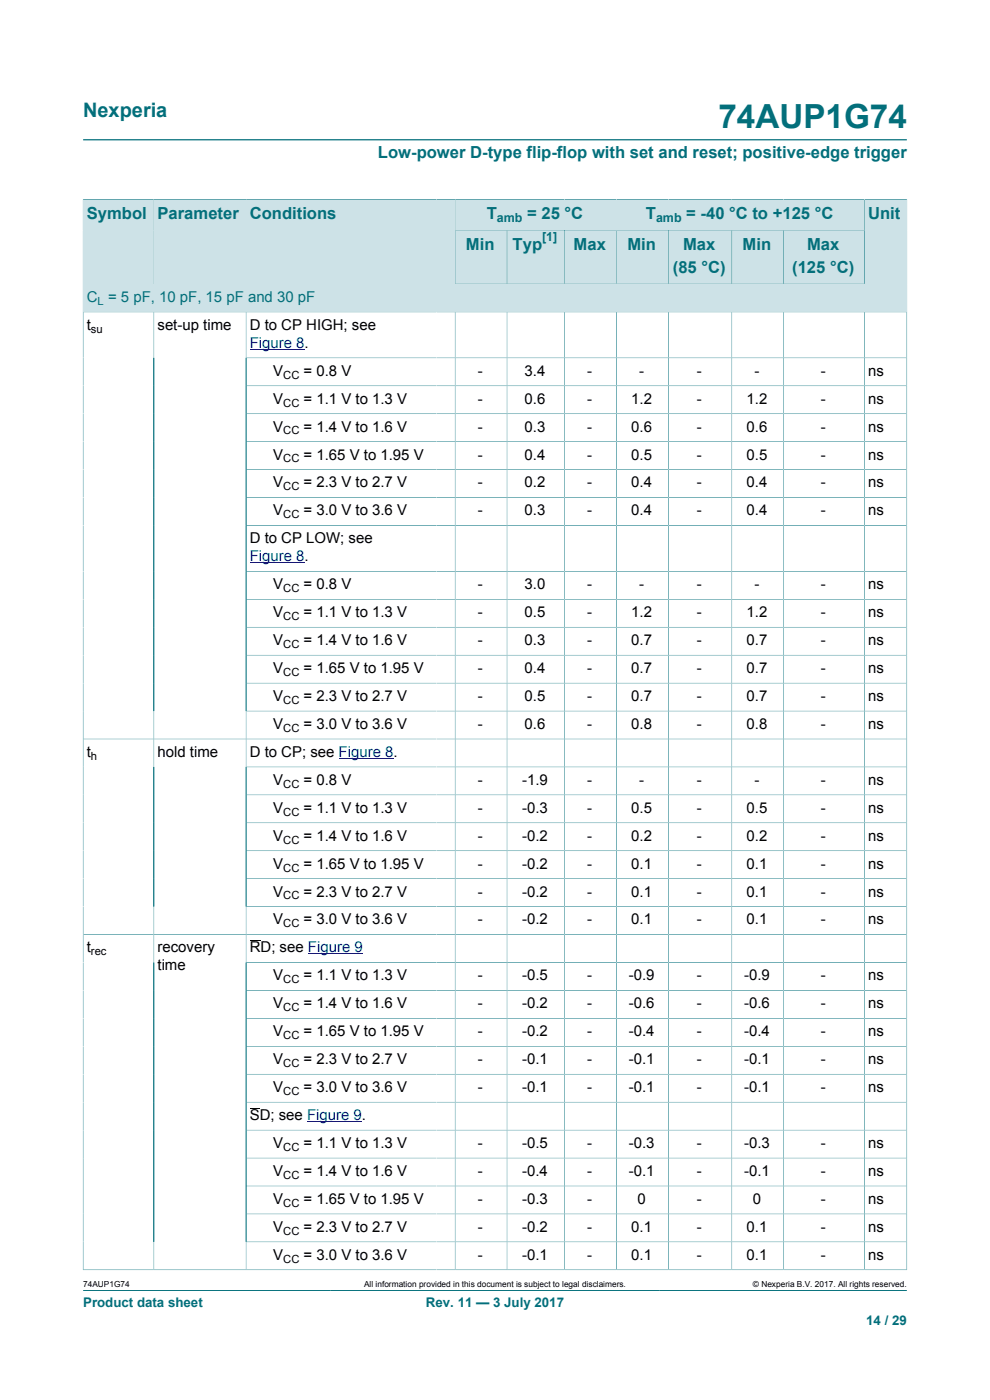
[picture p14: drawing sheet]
<svg xmlns="http://www.w3.org/2000/svg" width="210mm" height="297mm" viewBox="0 0 210 297" stroke-linecap="round" stroke-linejoin="round" font-family="sans-serif">
<defs><g id="words">
<text font-size="7.1" fill="#036f7b" x="152.4" y="27.2">74AUP1G74</text>
<text font-size="4.2" fill="#036f7b" x="17.6" y="24.8">Nexperia</text>
<g font-size="3.5" fill="#036f7b">
<text x="80.2" y="33.5">Low-power D-type flip-flop with set and reset; positive-edge trigger</text>
<text x="18.4" y="46.5">Symbol</text>
<text x="33.4" y="46.5">Parameter</text>
<text x="53" y="46.5">Conditions</text>
<text x="103.3" y="46.5">T</text>
<text x="111.8" y="46.5">= 25 °C</text>
<text x="137" y="46.5">T</text>
<text x="145.6" y="46.5">= -40 °C to +125 °C</text>
<text x="184.1" y="46.5">Unit</text>
<text x="98.8" y="53">Min</text>
<text x="108.7" y="53">Typ</text>
<text x="121.7" y="53">Max</text>
<text x="133.1" y="53">Min</text>
<text x="144.9" y="53">Max</text>
<text x="157.5" y="53">Min</text>
<text x="171.2" y="53">Max</text>
<text x="142.7" y="57.9">(85 °C)</text>
<text x="168" y="57.9">(125 °C)</text>
</g>
<text font-size="3.2" fill="#036f7b" x="18.4" y="64">C = 5 pF, 10 pF, 15 pF and 30 pF</text>
<g font-size="3.2">
<text x="18.4" y="70">t</text>
<text x="33.4" y="70">set-up time</text>
<text x="53" y="70">D to CP HIGH; see</text>
<text x="58" y="79.7">V</text>
<text x="64.4" y="79.7">= 0.8 V</text>
<text x="101.3" y="79.7">-</text>
<text x="111.3" y="79.7">3.4</text>
<text x="124.6" y="79.7">-</text>
<text x="135.6" y="79.7">-</text>
<text x="147.8" y="79.7">-</text>
<text x="160" y="79.7">-</text>
<text x="174.1" y="79.7">-</text>
<text x="184.1" y="79.7">ns</text>
<text x="58" y="85.6">V</text>
<text x="64.4" y="85.6">= 1.1 V to 1.3 V</text>
<text x="101.3" y="85.6">-</text>
<text x="111.3" y="85.6">0.6</text>
<text x="124.6" y="85.6">-</text>
<text x="133.9" y="85.6">1.2</text>
<text x="147.8" y="85.6">-</text>
<text x="158.4" y="85.6">1.2</text>
<text x="174.1" y="85.6">-</text>
<text x="184.1" y="85.6">ns</text>
<text x="58" y="91.6">V</text>
<text x="64.4" y="91.6">= 1.4 V to 1.6 V</text>
<text x="101.3" y="91.6">-</text>
<text x="111.3" y="91.6">0.3</text>
<text x="124.6" y="91.6">-</text>
<text x="133.9" y="91.6">0.6</text>
<text x="147.8" y="91.6">-</text>
<text x="158.4" y="91.6">0.6</text>
<text x="174.1" y="91.6">-</text>
<text x="184.1" y="91.6">ns</text>
<text x="58" y="97.5">V</text>
<text x="64.4" y="97.5">= 1.65 V to 1.95 V</text>
<text x="101.3" y="97.5">-</text>
<text x="111.3" y="97.5">0.4</text>
<text x="124.6" y="97.5">-</text>
<text x="133.9" y="97.5">0.5</text>
<text x="147.8" y="97.5">-</text>
<text x="158.4" y="97.5">0.5</text>
<text x="174.1" y="97.5">-</text>
<text x="184.1" y="97.5">ns</text>
<text x="58" y="103.4">V</text>
<text x="64.4" y="103.4">= 2.3 V to 2.7 V</text>
<text x="101.3" y="103.4">-</text>
<text x="111.3" y="103.4">0.2</text>
<text x="124.6" y="103.4">-</text>
<text x="133.9" y="103.4">0.4</text>
<text x="147.8" y="103.4">-</text>
<text x="158.4" y="103.4">0.4</text>
<text x="174.1" y="103.4">-</text>
<text x="184.1" y="103.4">ns</text>
<text x="58" y="109.3">V</text>
<text x="64.4" y="109.3">= 3.0 V to 3.6 V</text>
<text x="101.3" y="109.3">-</text>
<text x="111.3" y="109.3">0.3</text>
<text x="124.6" y="109.3">-</text>
<text x="133.9" y="109.3">0.4</text>
<text x="147.8" y="109.3">-</text>
<text x="158.4" y="109.3">0.4</text>
<text x="174.1" y="109.3">-</text>
<text x="184.1" y="109.3">ns</text>
<text x="53" y="115.3">D to CP LOW; see</text>
<text x="58" y="125">V</text>
<text x="64.4" y="125">= 0.8 V</text>
<text x="101.3" y="125">-</text>
<text x="111.3" y="125">3.0</text>
<text x="124.6" y="125">-</text>
<text x="135.6" y="125">-</text>
<text x="147.8" y="125">-</text>
<text x="160" y="125">-</text>
<text x="174.1" y="125">-</text>
<text x="184.1" y="125">ns</text>
<text x="58" y="130.9">V</text>
<text x="64.4" y="130.9">= 1.1 V to 1.3 V</text>
<text x="101.3" y="130.9">-</text>
<text x="111.3" y="130.9">0.5</text>
<text x="124.6" y="130.9">-</text>
<text x="133.9" y="130.9">1.2</text>
<text x="147.8" y="130.9">-</text>
<text x="158.4" y="130.9">1.2</text>
<text x="174.1" y="130.9">-</text>
<text x="184.1" y="130.9">ns</text>
<text x="58" y="136.9">V</text>
<text x="64.4" y="136.9">= 1.4 V to 1.6 V</text>
<text x="101.3" y="136.9">-</text>
<text x="111.3" y="136.9">0.3</text>
<text x="124.6" y="136.9">-</text>
<text x="133.9" y="136.9">0.7</text>
<text x="147.8" y="136.9">-</text>
<text x="158.4" y="136.9">0.7</text>
<text x="174.1" y="136.9">-</text>
<text x="184.1" y="136.9">ns</text>
<text x="58" y="142.8">V</text>
<text x="64.4" y="142.8">= 1.65 V to 1.95 V</text>
<text x="101.3" y="142.8">-</text>
<text x="111.3" y="142.8">0.4</text>
<text x="124.6" y="142.8">-</text>
<text x="133.9" y="142.8">0.7</text>
<text x="147.8" y="142.8">-</text>
<text x="158.4" y="142.8">0.7</text>
<text x="174.1" y="142.8">-</text>
<text x="184.1" y="142.8">ns</text>
<text x="58" y="148.7">V</text>
<text x="64.4" y="148.7">= 2.3 V to 2.7 V</text>
<text x="101.3" y="148.7">-</text>
<text x="111.3" y="148.7">0.5</text>
<text x="124.6" y="148.7">-</text>
<text x="133.9" y="148.7">0.7</text>
<text x="147.8" y="148.7">-</text>
<text x="158.4" y="148.7">0.7</text>
<text x="174.1" y="148.7">-</text>
<text x="184.1" y="148.7">ns</text>
<text x="58" y="154.6">V</text>
<text x="64.4" y="154.6">= 3.0 V to 3.6 V</text>
<text x="101.3" y="154.6">-</text>
<text x="111.3" y="154.6">0.6</text>
<text x="124.6" y="154.6">-</text>
<text x="133.9" y="154.6">0.8</text>
<text x="147.8" y="154.6">-</text>
<text x="158.4" y="154.6">0.8</text>
<text x="174.1" y="154.6">-</text>
<text x="184.1" y="154.6">ns</text>
<text x="18.4" y="160.6">t</text>
<text x="33.4" y="160.6">hold time</text>
<text x="53" y="160.6">D to CP; see Figure 8.</text>
<text x="58" y="166.5">V</text>
<text x="64.4" y="166.5">= 0.8 V</text>
<text x="101.3" y="166.5">-</text>
<text x="110.8" y="166.5">-1.9</text>
<text x="124.6" y="166.5">-</text>
<text x="135.6" y="166.5">-</text>
<text x="147.8" y="166.5">-</text>
<text x="160" y="166.5">-</text>
<text x="174.1" y="166.5">-</text>
<text x="184.1" y="166.5">ns</text>
<text x="58" y="172.4">V</text>
<text x="64.4" y="172.4">= 1.1 V to 1.3 V</text>
<text x="101.3" y="172.4">-</text>
<text x="110.8" y="172.4">-0.3</text>
<text x="124.6" y="172.4">-</text>
<text x="133.9" y="172.4">0.5</text>
<text x="147.8" y="172.4">-</text>
<text x="158.4" y="172.4">0.5</text>
<text x="174.1" y="172.4">-</text>
<text x="184.1" y="172.4">ns</text>
<text x="58" y="178.3">V</text>
<text x="64.4" y="178.3">= 1.4 V to 1.6 V</text>
<text x="101.3" y="178.3">-</text>
<text x="110.8" y="178.3">-0.2</text>
<text x="124.6" y="178.3">-</text>
<text x="133.9" y="178.3">0.2</text>
<text x="147.8" y="178.3">-</text>
<text x="158.4" y="178.3">0.2</text>
<text x="174.1" y="178.3">-</text>
<text x="184.1" y="178.3">ns</text>
<text x="58" y="184.3">V</text>
<text x="64.4" y="184.3">= 1.65 V to 1.95 V</text>
<text x="101.3" y="184.3">-</text>
<text x="110.8" y="184.3">-0.2</text>
<text x="124.6" y="184.3">-</text>
<text x="133.9" y="184.3">0.1</text>
<text x="147.8" y="184.3">-</text>
<text x="158.4" y="184.3">0.1</text>
<text x="174.1" y="184.3">-</text>
<text x="184.1" y="184.3">ns</text>
<text x="58" y="190.2">V</text>
<text x="64.4" y="190.2">= 2.3 V to 2.7 V</text>
<text x="101.3" y="190.2">-</text>
<text x="110.8" y="190.2">-0.2</text>
<text x="124.6" y="190.2">-</text>
<text x="133.9" y="190.2">0.1</text>
<text x="147.8" y="190.2">-</text>
<text x="158.4" y="190.2">0.1</text>
<text x="174.1" y="190.2">-</text>
<text x="184.1" y="190.2">ns</text>
<text x="58" y="196.1">V</text>
<text x="64.4" y="196.1">= 3.0 V to 3.6 V</text>
<text x="101.3" y="196.1">-</text>
<text x="110.8" y="196.1">-0.2</text>
<text x="124.6" y="196.1">-</text>
<text x="133.9" y="196.1">0.1</text>
<text x="147.8" y="196.1">-</text>
<text x="158.4" y="196.1">0.1</text>
<text x="174.1" y="196.1">-</text>
<text x="184.1" y="196.1">ns</text>
<text x="18.4" y="202">t</text>
<text x="33.4" y="202">recovery</text>
<text x="53" y="202">RD; see Figure 9</text>
<text x="33.4" y="205.9">time</text>
<text x="58" y="208">V</text>
<text x="64.4" y="208">= 1.1 V to 1.3 V</text>
<text x="101.3" y="208">-</text>
<text x="110.8" y="208">-0.5</text>
<text x="124.6" y="208">-</text>
<text x="133.4" y="208">-0.9</text>
<text x="147.8" y="208">-</text>
<text x="157.8" y="208">-0.9</text>
<text x="174.1" y="208">-</text>
<text x="184.1" y="208">ns</text>
<text x="58" y="213.9">V</text>
<text x="64.4" y="213.9">= 1.4 V to 1.6 V</text>
<text x="101.3" y="213.9">-</text>
<text x="110.8" y="213.9">-0.2</text>
<text x="124.6" y="213.9">-</text>
<text x="133.4" y="213.9">-0.6</text>
<text x="147.8" y="213.9">-</text>
<text x="157.8" y="213.9">-0.6</text>
<text x="174.1" y="213.9">-</text>
<text x="184.1" y="213.9">ns</text>
<text x="58" y="219.8">V</text>
<text x="64.4" y="219.8">= 1.65 V to 1.95 V</text>
<text x="101.3" y="219.8">-</text>
<text x="110.8" y="219.8">-0.2</text>
<text x="124.6" y="219.8">-</text>
<text x="133.4" y="219.8">-0.4</text>
<text x="147.8" y="219.8">-</text>
<text x="157.8" y="219.8">-0.4</text>
<text x="174.1" y="219.8">-</text>
<text x="184.1" y="219.8">ns</text>
<text x="58" y="225.8">V</text>
<text x="64.4" y="225.8">= 2.3 V to 2.7 V</text>
<text x="101.3" y="225.8">-</text>
<text x="110.8" y="225.8">-0.1</text>
<text x="124.6" y="225.8">-</text>
<text x="133.4" y="225.8">-0.1</text>
<text x="147.8" y="225.8">-</text>
<text x="157.8" y="225.8">-0.1</text>
<text x="174.1" y="225.8">-</text>
<text x="184.1" y="225.8">ns</text>
<text x="58" y="231.7">V</text>
<text x="64.4" y="231.7">= 3.0 V to 3.6 V</text>
<text x="101.3" y="231.7">-</text>
<text x="110.8" y="231.7">-0.1</text>
<text x="124.6" y="231.7">-</text>
<text x="133.4" y="231.7">-0.1</text>
<text x="147.8" y="231.7">-</text>
<text x="157.8" y="231.7">-0.1</text>
<text x="174.1" y="231.7">-</text>
<text x="184.1" y="231.7">ns</text>
<text x="53" y="237.6">SD; see Figure 9.</text>
<text x="58" y="243.5">V</text>
<text x="64.4" y="243.5">= 1.1 V to 1.3 V</text>
<text x="101.3" y="243.5">-</text>
<text x="110.8" y="243.5">-0.5</text>
<text x="124.6" y="243.5">-</text>
<text x="133.4" y="243.5">-0.3</text>
<text x="147.8" y="243.5">-</text>
<text x="157.8" y="243.5">-0.3</text>
<text x="174.1" y="243.5">-</text>
<text x="184.1" y="243.5">ns</text>
<text x="58" y="249.5">V</text>
<text x="64.4" y="249.5">= 1.4 V to 1.6 V</text>
<text x="101.3" y="249.5">-</text>
<text x="110.8" y="249.5">-0.4</text>
<text x="124.6" y="249.5">-</text>
<text x="133.4" y="249.5">-0.1</text>
<text x="147.8" y="249.5">-</text>
<text x="157.8" y="249.5">-0.1</text>
<text x="174.1" y="249.5">-</text>
<text x="184.1" y="249.5">ns</text>
<text x="58" y="255.4">V</text>
<text x="64.4" y="255.4">= 1.65 V to 1.95 V</text>
<text x="101.3" y="255.4">-</text>
<text x="110.8" y="255.4">-0.3</text>
<text x="124.6" y="255.4">-</text>
<text x="135.2" y="255.4">0</text>
<text x="147.8" y="255.4">-</text>
<text x="159.7" y="255.4">0</text>
<text x="174.1" y="255.4">-</text>
<text x="184.1" y="255.4">ns</text>
<text x="58" y="261.3">V</text>
<text x="64.4" y="261.3">= 2.3 V to 2.7 V</text>
<text x="101.3" y="261.3">-</text>
<text x="110.8" y="261.3">-0.2</text>
<text x="124.6" y="261.3">-</text>
<text x="133.9" y="261.3">0.1</text>
<text x="147.8" y="261.3">-</text>
<text x="158.4" y="261.3">0.1</text>
<text x="174.1" y="261.3">-</text>
<text x="184.1" y="261.3">ns</text>
<text x="58" y="267.2">V</text>
<text x="64.4" y="267.2">= 3.0 V to 3.6 V</text>
<text x="101.3" y="267.2">-</text>
<text x="110.8" y="267.2">-0.1</text>
<text x="124.6" y="267.2">-</text>
<text x="133.9" y="267.2">0.1</text>
<text x="147.8" y="267.2">-</text>
<text x="158.4" y="267.2">0.1</text>
<text x="174.1" y="267.2">-</text>
<text x="184.1" y="267.2">ns</text>
</g>
<g font-size="3.2" fill="#00f">
<text x="53" y="73.8">Figure 8.</text>
<text x="53" y="119.1">Figure 8.</text>
</g>
<g font-size="2.8" fill="#036f7b">
<text x="17.6" y="277.3">Product data sheet</text>
<text x="90.3" y="277.3">Rev. 11 — 3 July 2017</text>
<text x="183.7" y="281">14 / 29</text>
</g>
<g font-size="2.6" fill="#036f7b">
<text x="105.4" y="47.2">amb</text>
<text x="139.2" y="47.2">amb</text>
<text x="115" y="51.2">[1]</text>
</g>
<text font-size="2.4" fill="#036f7b" x="20.7" y="64.7">L</text>
<g font-size="2.4">
<text x="19.3" y="70.6">su</text>
<text x="60.1" y="80.3">CC</text>
<text x="60.1" y="86.2">CC</text>
<text x="60.1" y="92.2">CC</text>
<text x="60.1" y="98.1">CC</text>
<text x="60.1" y="104">CC</text>
<text x="60.1" y="110">CC</text>
<text x="60.1" y="125.6">CC</text>
<text x="60.1" y="131.5">CC</text>
<text x="60.1" y="137.5">CC</text>
<text x="60.1" y="143.4">CC</text>
<text x="60.1" y="149.3">CC</text>
<text x="60.1" y="155.3">CC</text>
<text x="19.3" y="161.2">h</text>
<text x="60.1" y="167.1">CC</text>
<text x="60.1" y="173">CC</text>
<text x="60.1" y="179">CC</text>
<text x="60.1" y="184.9">CC</text>
<text x="60.1" y="190.8">CC</text>
<text x="60.1" y="196.7">CC</text>
<text x="19.3" y="202.7">rec</text>
<text x="60.1" y="208.6">CC</text>
<text x="60.1" y="214.5">CC</text>
<text x="60.1" y="220.4">CC</text>
<text x="60.1" y="226.4">CC</text>
<text x="60.1" y="232.3">CC</text>
<text x="60.1" y="244.2">CC</text>
<text x="60.1" y="250.1">CC</text>
<text x="60.1" y="256">CC</text>
<text x="60.1" y="261.9">CC</text>
<text x="60.1" y="267.9">CC</text>
</g>
<g font-size="1.8">
<text x="17.6" y="273.1">74AUP1G74</text>
<text x="77.2" y="273.1">All information provided in this document is subject to legal disclaimers.</text>
<text x="159.7" y="273.1">© Nexperia B.V. 2017. All rights reserved.</text>
</g>
</g></defs>
<path d="M17.6 29.7h174.8M96.5 42.3h34.3v6.5h-34.3zM17.6 273.8h174.8" fill="none" stroke="#036f7b" stroke-width=".21"/>
<path d="M96.6 42.4h34.1v6.4h-34.1z" fill="#cde2e7"/>
<path d="M130.8 42.3h52.6v6.5h-52.6z" fill="none" stroke="#036f7b" stroke-width=".21"/>
<path d="M130.9 42.4h52.4v6.4h-52.4z" fill="#cde2e7"/>
<path d="M17.6 42.3v18h15v-18h-15" fill="none" stroke="#036f7b" stroke-width=".21"/>
<path d="M17.7 42.4h14.9v17.8h-14.9z" fill="#cde2e7"/>
<path d="M32.6 42.3h19.6v18h-19.6z" fill="none" stroke="#036f7b" stroke-width=".21"/>
<path d="M32.7 42.4h19.4v17.8h-19.4z" fill="#cde2e7"/>
<path d="M52.2 42.3h44.3v18h-44.3z" fill="none" stroke="#036f7b" stroke-width=".21"/>
<g fill="#cde2e7">
<path d="M52.3 42.4h44.2v17.8h-44.2z"/>
<path d="M96.6 48.9h10.9v11.3h-10.9z"/>
</g>
<path d="M96.5 48.8h11.1v11.5h-11.1z" fill="none" stroke="#036f7b" stroke-width=".21"/>
<path d="M107.6 48.9h12.1v11.3h-12.1z" fill="#cde2e7"/>
<path d="M107.6 48.8h12.2v11.5h-12.2z" fill="none" stroke="#036f7b" stroke-width=".21"/>
<path d="M119.8 48.9h10.9v11.3h-10.9z" fill="#cde2e7"/>
<path d="M119.8 48.8h11v11.5h-11z" fill="none" stroke="#036f7b" stroke-width=".21"/>
<path d="M130.9 48.9h10.8v11.3h-10.8z" fill="#cde2e7"/>
<path d="M130.8 48.8h11v11.5h-11z" fill="none" stroke="#036f7b" stroke-width=".21"/>
<path d="M141.9 48.9h13.3v11.3h-13.3z" fill="#cde2e7"/>
<path d="M141.8 48.8h13.4v11.5h-13.4z" fill="none" stroke="#036f7b" stroke-width=".21"/>
<path d="M155.3 48.9h10.9v11.3h-10.9z" fill="#cde2e7"/>
<path d="M155.2 48.8h11v11.5h-11z" fill="none" stroke="#036f7b" stroke-width=".21"/>
<path d="M166.3 48.9h17v11.3h-17z" fill="#cde2e7"/>
<path d="M192.4 42.3v18h-26.2v-11.5h17.2M192.4 42.3h-9v18" fill="none" stroke="#036f7b" stroke-width=".21"/>
<path d="M183.4 42.4h8.9v17.8h-8.9z" fill="#cde2e7"/>
<path d="M17.6 60.3h174.8v5.9h-174.8z" fill="none" stroke="#036f7b" stroke-width=".21"/>
<path d="M17.7 60.3h174.6v5.8h-174.6z" fill="#cde2e7"/>
<g fill="none" stroke="#036f7b" stroke-width=".21">
<path d="M32.6 66.2v203.2M52.2 66.2v203.2M52.2 75.9h140.2M96.5 66.2v203.2M107.6 66.2v203.2M119.8 66.2v203.2M130.8 66.2v203.2M141.8 66.2v203.2M155.2 66.2v203.2M166.2 66.2v203.2M183.4 66.2v203.2M52.2 81.8h140.2"/>
<path d="M52.2 87.8h140.2M52.2 93.7h140.2M52.2 99.6h140.2M52.2 105.6h140.2M52.2 111.5h140.2M52.2 121.2h140.2M52.2 127.1h140.2M52.2 133.1h140.2M52.2 139h140.2M52.2 144.9h140.2M52.2 150.8h140.2M192.4 156.8h-174.8"/>
<path d="M52.2 162.7h140.2M52.2 168.6h140.2M52.2 174.6h140.2M17.6 198.3h174.8M52.2 180.5h140.2M52.2 186.4h140.2M52.2 192.3h140.2M52.2 204.2h140.2M52.2 210.1h140.2M52.2 216h140.2M52.2 222h140.2M52.2 227.9h140.2"/>
<path d="M52.2 233.8h140.2M52.2 239.7h140.2M52.2 245.7h140.2M52.2 251.6h140.2M52.2 257.5h140.2M52.2 263.5h140.2M192.4 269.5v-203.3h-174.8v203.3M192.4 269.4h-174.8"/>
</g>
<path d="M53 74.1h11.6M53 119.4h11.6M71.8 160.9h11.7M65.3 202.4h11.7M65.1 237.9h11.7" fill="none" stroke="#00f" stroke-width=".21"/>
<path d="M53 199.5h2.3M53 235.1h2.1" fill="none" stroke="#000" stroke-width=".21"/>
<use href="#words"/>
</svg>
